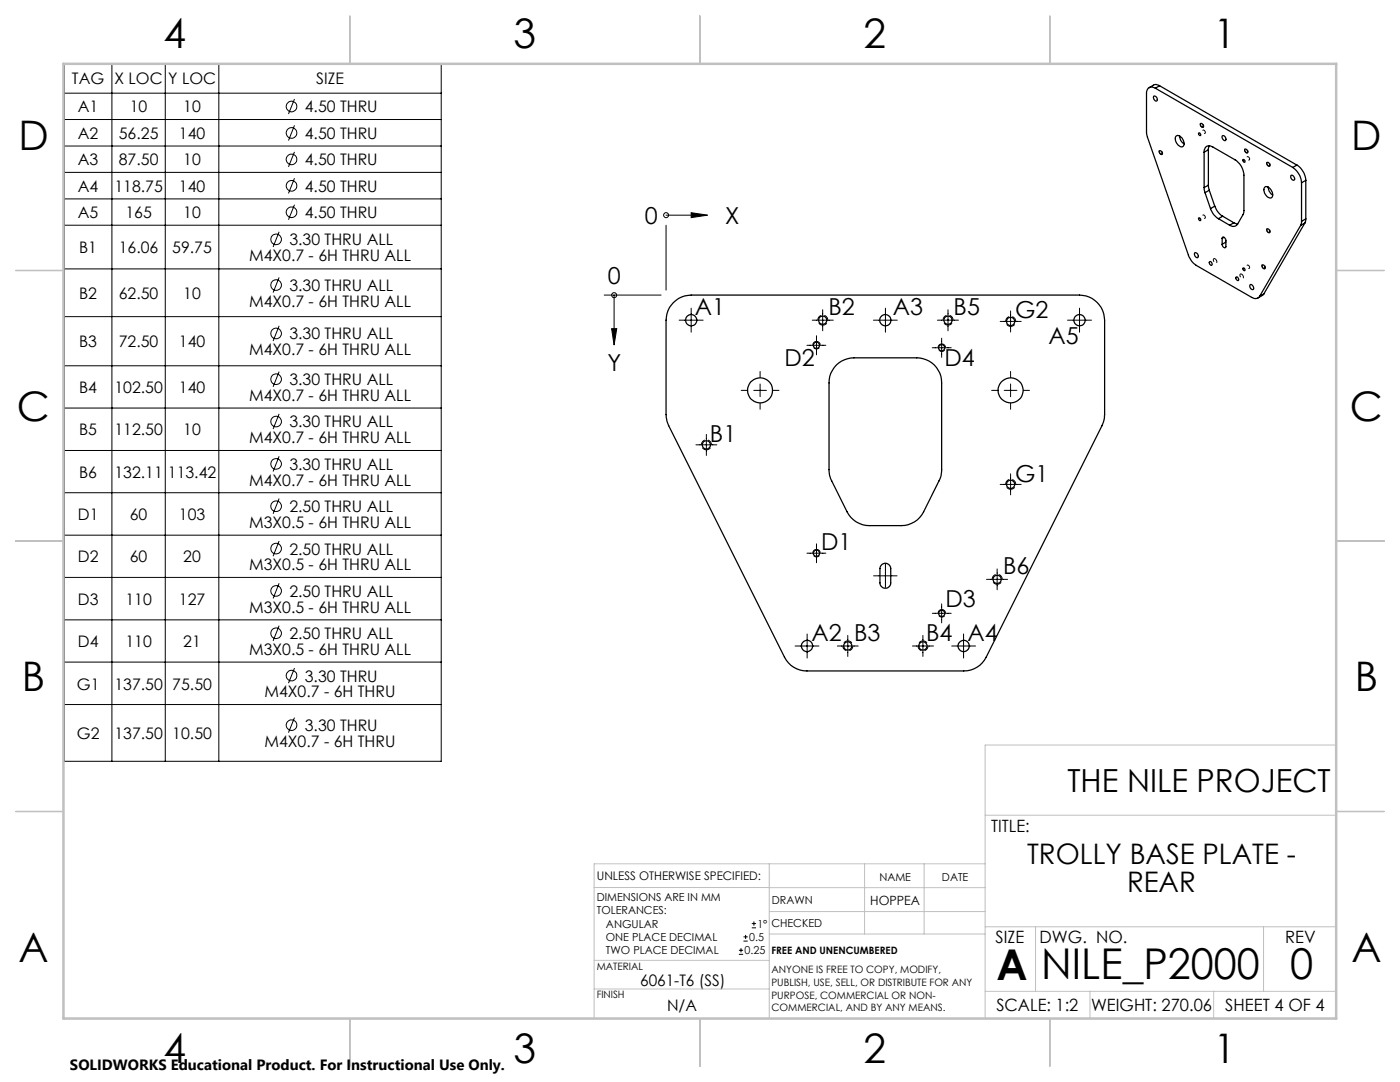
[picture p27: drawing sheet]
<svg xmlns="http://www.w3.org/2000/svg" width="279mm" height="216mm" viewBox="0 0 279 216" stroke-linecap="round" stroke-linejoin="round" font-family="sans-serif">
<defs><g id="words">
<g font-size="8.5">
<text x="198.9" y="195.5">A</text>
<text x="207.8" y="195.4">NILE_P2000</text>
<text x="257.4" y="195.4">0</text>
</g>
<g font-size="8.1">
<text x="32.7" y="9.7">4</text>
<text x="102.5" y="9.7">3</text>
<text x="172.4" y="9.7">2</text>
<text x="242.2" y="9.7">1</text>
<text x="3.7" y="30">D</text>
<text x="269.7" y="30">D</text>
<text x="3.4" y="83.9">C</text>
<text x="269.4" y="83.9">C</text>
<text x="4.4" y="137.9">B</text>
<text x="270.4" y="137.9">B</text>
<text x="3.7" y="191.9">A</text>
<text x="269.7" y="191.9">A</text>
<text x="32.7" y="212.2">4</text>
<text x="102.5" y="212.2">3</text>
<text x="172.4" y="212.2">2</text>
<text x="242.2" y="212.2">1</text>
</g>
<text font-size="6.3" x="213" y="158">THE NILE PROJECT</text>
<g font-size="5.6">
<text x="205" y="172.3">TROLLY BASE PLATE -</text>
<text x="224.9" y="178">REAR</text>
</g>
<g font-size="4.7">
<text x="128.7" y="44.7">0</text>
<text x="144.7" y="44.7">X</text>
<text x="121.3" y="56.6">0</text>
<text x="138.7" y="62.8">A1</text>
<text x="165.3" y="62.8">B2</text>
<text x="178.2" y="62.8">A3</text>
<text x="190.3" y="62.8">B5</text>
<text x="202.6" y="63.5">G2</text>
<text x="209.3" y="68.6">A5</text>
<text x="121.2" y="74.1">Y</text>
<text x="156.5" y="72.9">D2</text>
<text x="188.5" y="72.9">D4</text>
<text x="141.7" y="88.1">B1</text>
<text x="202.6" y="96.1">G1</text>
<text x="163.9" y="109.8">D1</text>
<text x="200.2" y="114.5">B6</text>
<text x="188.7" y="121.1">D3</text>
<text x="162" y="127.8">A2 B3</text>
<text x="184.8" y="127.8">B4 A4</text>
</g>
<g font-size="3.4">
<text x="197.8" y="166">TITLE:</text>
<text x="198.7" y="188.1">SIZE</text>
<text x="207.5" y="188.1">DWG. NO.</text>
<text x="256.5" y="188.2">REV</text>
<text x="198.8" y="201.7">SCALE: 1:2</text>
<text x="217.7" y="201.8">WEIGHT: 270.06</text>
<text x="244.5" y="201.7">SHEET 4 OF 4</text>
</g>
<g font-size="3.2">
<text x="14.4" y="16.8">TAG</text>
<text x="22.9" y="16.8">X LOC</text>
<text x="33.6" y="16.8">Y LOC</text>
<text x="63.1" y="16.8">SIZE</text>
<text x="15.5" y="22.4">A1</text>
<text x="25.9" y="22.4">10</text>
<text x="36.6" y="22.4">10</text>
<text x="60.8" y="22.4">4.50 THRU</text>
<text x="15.5" y="27.7">A2</text>
<text x="23.7" y="27.7">56.25</text>
<text x="35.7" y="27.7">140</text>
<text x="60.8" y="27.7">4.50 THRU</text>
<text x="15.5" y="33">A3</text>
<text x="23.7" y="33">87.50</text>
<text x="36.6" y="33">10</text>
<text x="60.8" y="33">4.50 THRU</text>
<text x="15.5" y="38.3">A4</text>
<text x="22.8" y="38.3">118.75</text>
<text x="35.7" y="38.3">140</text>
<text x="60.8" y="38.3">4.50 THRU</text>
<text x="15.5" y="43.5">A5</text>
<text x="25" y="43.5">165</text>
<text x="36.6" y="43.5">10</text>
<text x="60.8" y="43.5">4.50 THRU</text>
<text x="15.8" y="50.5">B1</text>
<text x="23.7" y="50.5">16.06</text>
<text x="34.4" y="50.5">59.75</text>
<text x="49.7" y="52.1">M4X0.7 - 6H THRU ALL</text>
<text x="57.7" y="48.9">3.30 THRU ALL</text>
<text x="15.8" y="59.7">B2</text>
<text x="23.7" y="59.7">62.50</text>
<text x="36.6" y="59.7">10</text>
<text x="57.7" y="58.1">3.30 THRU ALL</text>
<text x="49.7" y="61.2">M4X0.7 - 6H THRU ALL</text>
<text x="15.8" y="69.3">B3</text>
<text x="23.7" y="69.3">72.50</text>
<text x="35.7" y="69.3">140</text>
<text x="49.7" y="70.9">M4X0.7 - 6H THRU ALL</text>
<text x="57.7" y="67.7">3.30 THRU ALL</text>
<text x="57.7" y="76.9">3.30 THRU ALL</text>
<text x="15.8" y="78.4">B4</text>
<text x="22.8" y="78.4">102.50</text>
<text x="35.7" y="78.4">140</text>
<text x="49.7" y="80">M4X0.7 - 6H THRU ALL</text>
<text x="15.8" y="86.9">B5</text>
<text x="22.8" y="86.9">112.50</text>
<text x="36.6" y="86.9">10</text>
<text x="49.7" y="88.5">M4X0.7 - 6H THRU ALL</text>
<text x="57.7" y="85.3">3.30 THRU ALL</text>
<text x="15.8" y="95.3">B6</text>
<text x="22.8" y="95.3">132.11</text>
<text x="33.5" y="95.3">113.42</text>
<text x="57.7" y="93.7">3.30 THRU ALL</text>
<text x="49.7" y="96.9">M4X0.7 - 6H THRU ALL</text>
<text x="15.5" y="103.8">D1</text>
<text x="25.9" y="103.8">60</text>
<text x="35.7" y="103.8">103</text>
<text x="49.7" y="105.4">M3X0.5 - 6H THRU ALL</text>
<text x="57.7" y="102.2">2.50 THRU ALL</text>
<text x="15.5" y="112.2">D2</text>
<text x="25.9" y="112.2">60</text>
<text x="36.6" y="112.2">20</text>
<text x="49.7" y="113.8">M3X0.5 - 6H THRU ALL</text>
<text x="57.7" y="110.6">2.50 THRU ALL</text>
<text x="57.7" y="119.1">2.50 THRU ALL</text>
<text x="15.5" y="120.7">D3</text>
<text x="25" y="120.7">110</text>
<text x="35.7" y="120.7">127</text>
<text x="49.7" y="122.3">M3X0.5 - 6H THRU ALL</text>
<text x="15.5" y="129.1">D4</text>
<text x="25" y="129.1">110</text>
<text x="36.6" y="129.1">21</text>
<text x="49.7" y="130.7">M3X0.5 - 6H THRU ALL</text>
<text x="57.7" y="127.5">2.50 THRU ALL</text>
<text x="15.3" y="137.6">G1</text>
<text x="22.8" y="137.6">137.50</text>
<text x="34.4" y="137.6">75.50</text>
<text x="60.8" y="136">3.30 THRU</text>
<text x="52.8" y="139.2">M4X0.7 - 6H THRU</text>
<text x="15.3" y="147.5">G2</text>
<text x="22.8" y="147.5">137.50</text>
<text x="34.4" y="147.5">10.50</text>
<text x="52.8" y="149.1">M4X0.7 - 6H THRU</text>
<text x="60.8" y="145.9">3.30 THRU</text>
<text x="127.8" y="196.7">6061-T6 (SS)</text>
<text x="133.1" y="201.8">N/A</text>
</g>
<text font-size="3" x="14" y="213.5">SOLIDWORKS Educational Product. For Instructional Use Only.</text>
<text font-size="2.5" x="173.7" y="180.6">HOPPEA</text>
<text font-size="2.4" x="119.1" y="175.6">UNLESS OTHERWISE SPECIFIED:</text>
<g font-size="2.2">
<text x="119.1" y="179.8">DIMENSIONS ARE IN MM</text>
<text x="175.5" y="175.9">NAME</text>
<text x="188" y="175.9">DATE</text>
<text x="119.1" y="182.5">TOLERANCES:</text>
<text x="120.9" y="185.1">ANGULAR</text>
<text x="151.2" y="185.1">1°</text>
<text x="154" y="185">CHECKED</text>
<text x="154" y="180.3">DRAWN</text>
<text x="120.9" y="187.8">ONE PLACE DECIMAL</text>
<text x="120.9" y="190.4">TWO PLACE DECIMAL</text>
<text x="148.6" y="190.4">0.25</text>
<text x="149.5" y="187.8">0.5</text>
</g>
<g font-size="2">
<text x="154" y="190.4">FREE AND UNENCUMBERED</text>
<text x="119.1" y="193.5">MATERIAL</text>
<text x="154" y="194.2">ANYONE IS FREE TO COPY, MODIFY,</text>
<text x="154" y="196.7">PUBLISH, USE, SELL, OR DISTRIBUTE FOR ANY</text>
<text x="119.1" y="199.2">FINISH</text>
<text x="154" y="199.2">PURPOSE, COMMERCIAL OR NON-</text>
<text x="154" y="201.8">COMMERCIAL, AND BY ANY MEANS.</text>
</g>
</g></defs>
<g fill="none" stroke="#000" stroke-width=".2">
<path d="M12.8 12.7h75.3v139.2h-75.3zM12.8 18.6h75.3M22.3 12.7v139.2M33 12.7v139.2M43.7 12.7v139.2M58.8 19.8l-1.2 3M12.8 23.8h75.3M12.8 29.1h75.3M12.8 34.4h75.3M12.8 39.7h75.3M58.8 25l-1.2 3M58.8 30.3l-1.2 3"/>
<path d="M58.8 35.6l-1.2 3M12.8 44.9h75.3M12.8 53.7h75.3M55.7 46.2l-1.2 3.1M55.7 55.4l-1.2 3M58.8 40.9l-1.2 3M120.6 58.9h11.3M122.6 58.9v6.7M132.9 44.9v13M132.9 42.9h5M137.9 42.4l3.3 .5-3.3 .5zM12.8 63.2h75.3"/>
<path d="M12.8 73h75.3M55.7 65l-1.2 3.1M55.7 74.2l-1.2 3M122.1 65.6h1l-.5 3.3zM135.5 63.9h4.8M137.9 61.5v4.8M147.9 77.9h1.3M150.4 77.9h2.6M151.7 74.1v1.3M151.7 76.6v2.6M154.2 77.9h1.3M161 68.9h3.8"/>
<path d="M162.1 63.9h4.2M162.9 67v3.8M164.2 61.8v4.2M174.3 63.9h4.8M176.7 61.5v4.8M186.1 69.4h3.7M187.1 63.9h4.2M187.9 67.5v3.8M189.2 61.8v4.2M197.9 77.9h1.2M199.6 64.1h4.2M200.4 77.9h2.6"/>
<path d="M201.7 62.1v4.2M201.7 74.1v1.3M201.7 76.6v2.6M204.2 77.9h1.3M213 63.9h4.8M215.4 61.5v4.8M12.8 81.4h75.3M12.8 89.9h75.3M12.8 98.3h75.3M55.7 82.6l-1.2 3M55.7 91.1l-1.2 3M55.7 99.5l-1.2 3"/>
<path d="M138.9 88.8h4.2M141 86.7v4.2M151.7 80.4v1.3M199.6 96.7h4.2M201.7 80.4v1.3M201.7 94.5v4.2M12.8 106.8h75.3M12.8 115.2h75.3M55.7 107.9l-1.2 3.1M55.7 116.4l-1.2 3M161 110.4h3.8M162.9 108.5v3.8"/>
<path d="M174.3 114.9h4.7M176.7 112.5v4.7M196.9 115.6h4.2M199 113.5v4.2M12.8 123.7h75.3M12.8 132.1h75.3M55.7 124.8l-1.2 3.1M58.8 133.3l-1.2 3M158.7 128.9h4.7M161.1 126.5v4.8M167.1 128.9h4.2M169.2 126.8v4.2"/>
<path d="M182.1 128.9h4.2M184.2 126.8v4.2M186.1 122.4h3.7M187.9 120.5v3.8M189.9 128.9h4.8M192.3 126.5v4.8M12.8 140.6h75.3M58.8 143.2l-1.2 3M147.5 190.4h.8M147.5 189.6h.8M147.9 189.2v.8M148.4 187.8h.8"/>
<path d="M148.4 186.9h.8M148.8 186.5v.9M150 185.1h.9M150 184.3h.9M150.5 183.9v.8"/>
<circle cx="58.2" cy="21.3" r="1.07"/>
<circle cx="58.2" cy="37.1" r="1.06"/>
<circle cx="58.2" cy="26.5" r="1.06"/>
<circle cx="58.2" cy="31.8" r="1.06"/>
<circle cx="55.1" cy="56.9" r="1.06"/>
<circle cx="55.1" cy="47.8" r="1.06"/>
<circle cx="58.2" cy="42.4" r="1.06"/>
<circle cx="122.6" cy="58.9" r=".5"/>
<circle cx="133" cy="42.9" r=".5"/>
<circle cx="55.1" cy="66.5" r="1.06"/>
<circle cx="55.1" cy="75.7" r="1.06"/>
<circle cx="55.1" cy="84.1" r="1.06"/>
<circle cx="55.1" cy="92.6" r="1.06"/>
<circle cx="55.1" cy="101" r="1.06"/>
<circle cx="55.1" cy="109.5" r="1.06"/>
<circle cx="55.1" cy="117.9" r="1.06"/>
<circle cx="55.1" cy="126.4" r="1.06"/>
<circle cx="58.2" cy="134.8" r="1.06"/>
<circle cx="58.2" cy="144.7" r="1.06"/>
</g>
<path d="M164.2 64.9a1 1 0 0 1-.9-1.5 1 1 0 0 1 1.7-.1 1 1 0 0 1-.7 1.6h-.1M189.2 64.9a1 1 0 0 1-.9-1.5 1 1 0 0 1 1.7-.1 1 1 0 0 1-.7 1.6h-.1M201.7 65.1a1 1 0 0 1-.9-1.4 1 1 0 0 1 1.7-.2 1 1 0 0 1-.7 1.6h-.1M141 89.8a1 1 0 0 1-.9-1.5 1 1 0 0 1 1.7-.1 1 1 0 0 1-.7 1.5l-.1 .1M201.7 97.6a1 1 0 0 1-.9-1.4 1 1 0 0 1 1.7-.2 1 1 0 0 1-.7 1.6h-.1M199 116.6a1 1 0 0 1-.9-1.5 1 1 0 0 1 1.7-.1 1 1 0 0 1-.6 1.6h-.2M169.2 127.9a1 1 0 0 0-.9 1.4 1 1 0 0 0 1.7 .2 1 1 0 0 0-.7-1.6h-.1M184.2 127.9a1 1 0 0 0-.9 1.4 1 1 0 0 0 1.7 .2 1 1 0 0 0-.7-1.6h-.1" fill="none" stroke="#000" stroke-width=".2" stroke-dasharray="1.3 .6" stroke-dashoffset=".4" stroke-linecap="butt"/>
<path d="M163 68.1a.75 .75 0 0 0-.7 1.1 .75 .75 0 0 0 1.3 .1 .75 .75 0 0 0-.5-1.2h-.1M188 68.6a.75 .75 0 0 0-.7 1.1 .75 .75 0 0 0 1.3 .1 .75 .75 0 0 0-.5-1.2h-.1M163 109.6a.75 .75 0 0 0-.7 1.1 .75 .75 0 0 0 1.3 .1 .75 .75 0 0 0-.5-1.2h-.1M188 121.6a.75 .75 0 0 0-.7 1.1 .75 .75 0 0 0 1.3 .1 .75 .75 0 0 0-.5-1.2h-.1" fill="none" stroke="#000" stroke-width=".2" stroke-dasharray="1.3 .6" stroke-dashoffset=".2" stroke-linecap="butt"/>
<path d="M231.7 30.8l-.3-.3a.34 .34 0 0 1 .1-.6 .34 .34 0 0 1 .4 .4l.1 .2a.24 .24 0 0 1 0 .3 .24 .24 0 0 1-.3 0M239.9 25.4l-.3-.3a.34 .34 0 0 1 .1-.6 .34 .34 0 0 1 .5 .4v.2a.24 .24 0 0 1 0 .3 .24 .24 0 0 1-.3 0M248.7 30.5l-.2-.3a.34 .34 0 0 1 0-.6 .34 .34 0 0 1 .5 .4l.1 .2a.24 .24 0 0 1-.1 .3 .24 .24 0 0 1-.3 0M253.1 33.2l-.2-.3a.34 .34 0 0 1 0-.6 .34 .34 0 0 1 .5 .4l.1 .1a.24 .24 0 0 1-.1 .3 .24 .24 0 0 1-.3 .1M242.5 51.6a.31 .31 0 0 0-.4 .2 .31 .31 0 0 0 .2 .4l.2 .2a.3 .3 0 0 0 .4-.1 .3 .3 0 0 0-.1-.4l-.3-.3M247.8 54.7a.31 .31 0 0 0-.4 .2 .31 .31 0 0 0 .2 .4l.2 .2a.3 .3 0 0 0 .4-.1 .3 .3 0 0 0-.1-.4l-.3-.3M252.2 53.6l-.3-.3a.34 .34 0 0 1 .1-.6 .34 .34 0 0 1 .5 .4v.2a.24 .24 0 0 1 0 .3 .24 .24 0 0 1-.3 0M253.1 46.4l-.2-.3a.34 .34 0 0 1 0-.5 .34 .34 0 0 1 .5 .3l.1 .2a.24 .24 0 0 1-.1 .3 .24 .24 0 0 1-.3 0" fill="none" stroke="#000" stroke-width=".2" stroke-dasharray="1.3 .6" stroke-dashoffset=".3" stroke-linecap="butt"/>
<path d="M240.3 26a.33 .33 0 0 0-.3 .4 .33 .33 0 0 0 .5 .2v-.3l-.2-.3M249.1 31.3a.33 .33 0 0 0-.2 .4 .33 .33 0 0 0 .4 .2l.1-.3-.3-.3M240.3 42.9a.33 .33 0 0 0-.3 .4 .33 .33 0 0 0 .5 .2v-.3l-.2-.3M249.1 52.9a.33 .33 0 0 0-.2 .4 .33 .33 0 0 0 .4 .2l.1-.3-.3-.3" fill="none" stroke="#000" stroke-width=".2" stroke-dasharray="1.3 .6" stroke-dashoffset=".9" stroke-linecap="butt"/>
<g fill="none" stroke="#c0c0c0" stroke-width=".2">
<path d="M266.7 148.7h-70.1v54.5M118.6 177.1h34.9M153.5 172.4v30.8M153.5 177.1h43.1M172.5 172.4v14M184.4 172.4v14M196.6 172.4h-78v30.8M196.6 162.7h70.1M118.6 197.3h34.9M118.6 191.6h34.9M153.5 186.4h43.1M153.5 181.9h43.1"/>
<path d="M196.6 197.8h70.1M196.6 184.9h70.1M206.7 184.9v12.9M217.5 197.8v5.4M242.2 197.8v5.4M252.2 184.9v12.9"/>
</g>
<path d="M69.8 3.2v9.5M139.7 3.2v9.5M209.5 3.2v9.5M3.1 54h9.6M266.7 54h9.5M3.1 107.9h9.6M266.7 107.9h9.5M3.1 161.9h9.6M266.7 161.9h9.5M69.8 203.2v9.6M139.7 203.2v9.6M209.5 203.2v9.6" fill="none" stroke="#c0c0c0" stroke-width=".25"/>
<path d="M12.7 12.7h254v190.5h-254z" fill="none" stroke="#c0c0c0" stroke-width=".5"/>
<path d="M137.9 42.4l3.3 .5-3.3 .5zM122.1 65.6h1l-.5 3.3z" fill="#000"/>
<g fill="none" stroke="#000" stroke-width=".25">
<path d="M230.3 19.2a.58 .58 0 0 1 .6 .3 .58 .58 0 0 1-.1 .7 .73 .73 0 0 1-.5-1zM230.6 17.6a1.09 1.09 0 0 0-1.3-.1 1.09 1.09 0 0 0-.5 1.1l.1 8.4 8.3 23.9a3.9 3.9 0 0 0 1.5 2.1l11.1 6.3a1.11 1.11 0 0 0 1.6-.2M230.6 17.6l27.4 15.8M231.4 17.1l-.9-.2-1.2 .6M231.4 17.1l-.8 .5M231.4 17.1l27.4 15.8M231.4 30.1a.4 .4 0 0 1 .5 .2 .4 .4 0 0 1-.2 .5 .55 .55 0 0 1-.3-.7zM234.7 27.2a1.1 1.1 0 0 1 1.5 1 .67 .67 0 0 1-.1 1 .67 .67 0 0 1-.9-.2 1.61 1.61 0 0 1-.5-1.8zM235.4 27.2a1.86 1.86 0 0 0 .9 1.5M235.4 27.1v.1M239.2 26.6a.28 .28 0 0 1 .4 .1 .28 .28 0 0 1-.1 .4l-.2-.2zM239.6 24.7a.4 .4 0 0 1 .5 .2 .4 .4 0 0 1-.1 .5 .51 .51 0 0 1-.4-.7z"/>
<path d="M240.3 30.4a1.06 1.06 0 0 1 .5-1.2 1.06 1.06 0 0 1 1.3 .2l4.4 2.5a3.8 3.8 0 0 1 1.7 3.1v7.3l-.1 .5-1.1 1.9a1.13 1.13 0 0 1-1.6 .2M240.3 37.4l.2 1.1M240.3 30.4v7M240.5 38.5l1.1 3.1M241.2 36.9l.1 1.1M241.2 29.9l-.9 .5M241.2 36.9l-.9 .5M241.2 29.9v7M241.3 29.1l-.1 .8M241.3 38l-.8 .5M241.3 38l1.1 3.1M244 27.1a.59 .59 0 0 1 .6 .3 .59 .59 0 0 1-.1 .7 .73 .73 0 0 1-.5-1z"/>
<path d="M248.1 31.8a.31 .31 0 0 1 .3 .2 .31 .31 0 0 1-.1 .4l-.3-.3zM248.5 29.8a.45 .45 0 0 1 .4 .2 .45 .45 0 0 1 0 .5 .53 .53 0 0 1-.4-.7zM252.4 37.3a1.37 1.37 0 0 1 1.6 1.5 .62 .62 0 0 1-.4 .7 .62 .62 0 0 1-.8-.3 1.56 1.56 0 0 1-.4-1.9zM252.9 32.4a.4 .4 0 0 1 .4 .2 .4 .4 0 0 1-.1 .5 .53 .53 0 0 1-.3-.7zM253.1 37.3v.1a1.86 1.86 0 0 0 .9 1.5M257.6 35.1a.55 .55 0 0 1 .6 .2 .55 .55 0 0 1 0 .7 .78 .78 0 0 1-.6-.9zM258 33.4a4.1 4.1 0 0 1 1.8 3.1M258.8 32.9a3.9 3.9 0 0 1 1.8 3.1M258.8 32.9l-.8 .5M259.8 36.5v7.7M260.6 36l-.8 .5M260.6 36v7.7"/>
<path d="M238.4 50.4a.58 .58 0 0 1 .7 .4 .58 .58 0 0 1-.2 .6 .73 .73 0 0 1-.5-1zM239.3 43.5a.31 .31 0 0 1 .3 .2 .31 .31 0 0 1-.1 .3l-.2-.2zM241.4 52.2a.44 .44 0 0 1 .5 .3 .44 .44 0 0 1-.2 .5 .54 .54 0 0 1-.3-.8zM241.6 41.6a3.5 3.5 0 0 0 1.6 2M242.4 41.1a3.9 3.9 0 0 0 1.6 2M242.4 41.1l-.8 .5M243.2 43.6l2.2 1.3M243.9 47.6v-.2a.42 .42 0 0 1 .5 0 .42 .42 0 0 1 .2 .3l.1 1.5a.32 .32 0 0 1-.4 .3 .32 .32 0 0 1-.3-.4l-.1-.3M243.9 47.6v1.2M244 43.1l-.8 .5M244 43.1l2.2 1.4M244.3 47.3l-.4 .3"/>
<path d="M244.7 48.3l-.8 .5M246.2 44.5l.8 .2M246.2 44.5l-.8 .4M246.7 55.3a.4 .4 0 0 1 .4 .2 .4 .4 0 0 1-.1 .5 .52 .52 0 0 1-.3-.7zM248 53.5a.29 .29 0 0 1 .4 .1 .29 .29 0 0 1-.1 .4l-.3-.3zM249.5 56.8a.56 .56 0 0 1 .6 .3 .56 .56 0 0 1-.1 .7 .68 .68 0 0 1-.5-1zM251.9 52.9a.4 .4 0 0 1 .5 .2 .4 .4 0 0 1-.1 .5 .53 .53 0 0 1-.4-.7zM252.2 58.6l-1.1 .8M252.2 58.6l-.8 .5M252.9 45.7a.4 .4 0 0 1 .4 .2 .4 .4 0 0 1-.1 .5 .51 .51 0 0 1-.3-.7zM259.6 45l-8.2 14.1M259.8 44.2l-.2 .8"/>
<path d="M260.4 44.5l-.8 .5M260.4 44.5l-8.2 14.1M260.6 43.7l-.2 .8M260.6 43.7l-.8 .5M134.4 60.4a5 5 0 0 1 3.5-1.5h77.5a5.1 5.1 0 0 1 5.1 5v18.8l-.3 1.4-23.4 47a5 5 0 0 1-4.5 2.8h-31.3a5 5 0 0 1-4.4-2.8l-23.5-47-.2-1.4v-18.8a5 5 0 0 1 1.5-3.5zM166.9 72.8a5.2 5.2 0 0 1 3.5-1.4h12.6a4.9 4.9 0 0 1 4.9 5v17.3a4.2 4.2 0 0 1-.5 2.3l-3.1 6.1a5 5 0 0 1-4.5 2.8h-6.3a5 5 0 0 1-4.4-2.8l-3.1-6.1a4.2 4.2 0 0 1-.5-2.3v-17.3a4.8 4.8 0 0 1 1.4-3.6zM176 112.6a1.09 1.09 0 0 1 1.1-.1 1.09 1.09 0 0 1 .7 1v2.8a1.08 1.08 0 0 1-1.1 1.1 1.08 1.08 0 0 1-1.1-1.1v-2.8z"/>
<circle cx="137.9" cy="63.9" r="1.12"/>
<circle cx="151.7" cy="77.9" r="2.5"/>
<circle cx="162.9" cy="68.9" r=".62"/>
<circle cx="164.2" cy="63.9" r=".83"/>
<circle cx="176.7" cy="63.9" r="1.12"/>
<circle cx="187.9" cy="69.4" r=".62"/>
<circle cx="189.2" cy="63.9" r=".82"/>
<circle cx="201.7" cy="77.9" r="2.5"/>
<circle cx="201.7" cy="64.1" r=".83"/>
<circle cx="215.4" cy="63.9" r="1.12"/>
<circle cx="141" cy="88.8" r=".82"/>
<circle cx="201.7" cy="96.6" r=".83"/>
<circle cx="162.9" cy="110.4" r=".62"/>
<circle cx="199" cy="115.6" r=".82"/>
<circle cx="161.1" cy="128.9" r="1.12"/>
<circle cx="169.2" cy="128.9" r=".83"/>
<circle cx="184.2" cy="128.9" r=".83"/>
<circle cx="188" cy="122.4" r=".63"/>
<circle cx="192.3" cy="128.9" r="1.12"/>
</g>
<use href="#words"/>
</svg>
